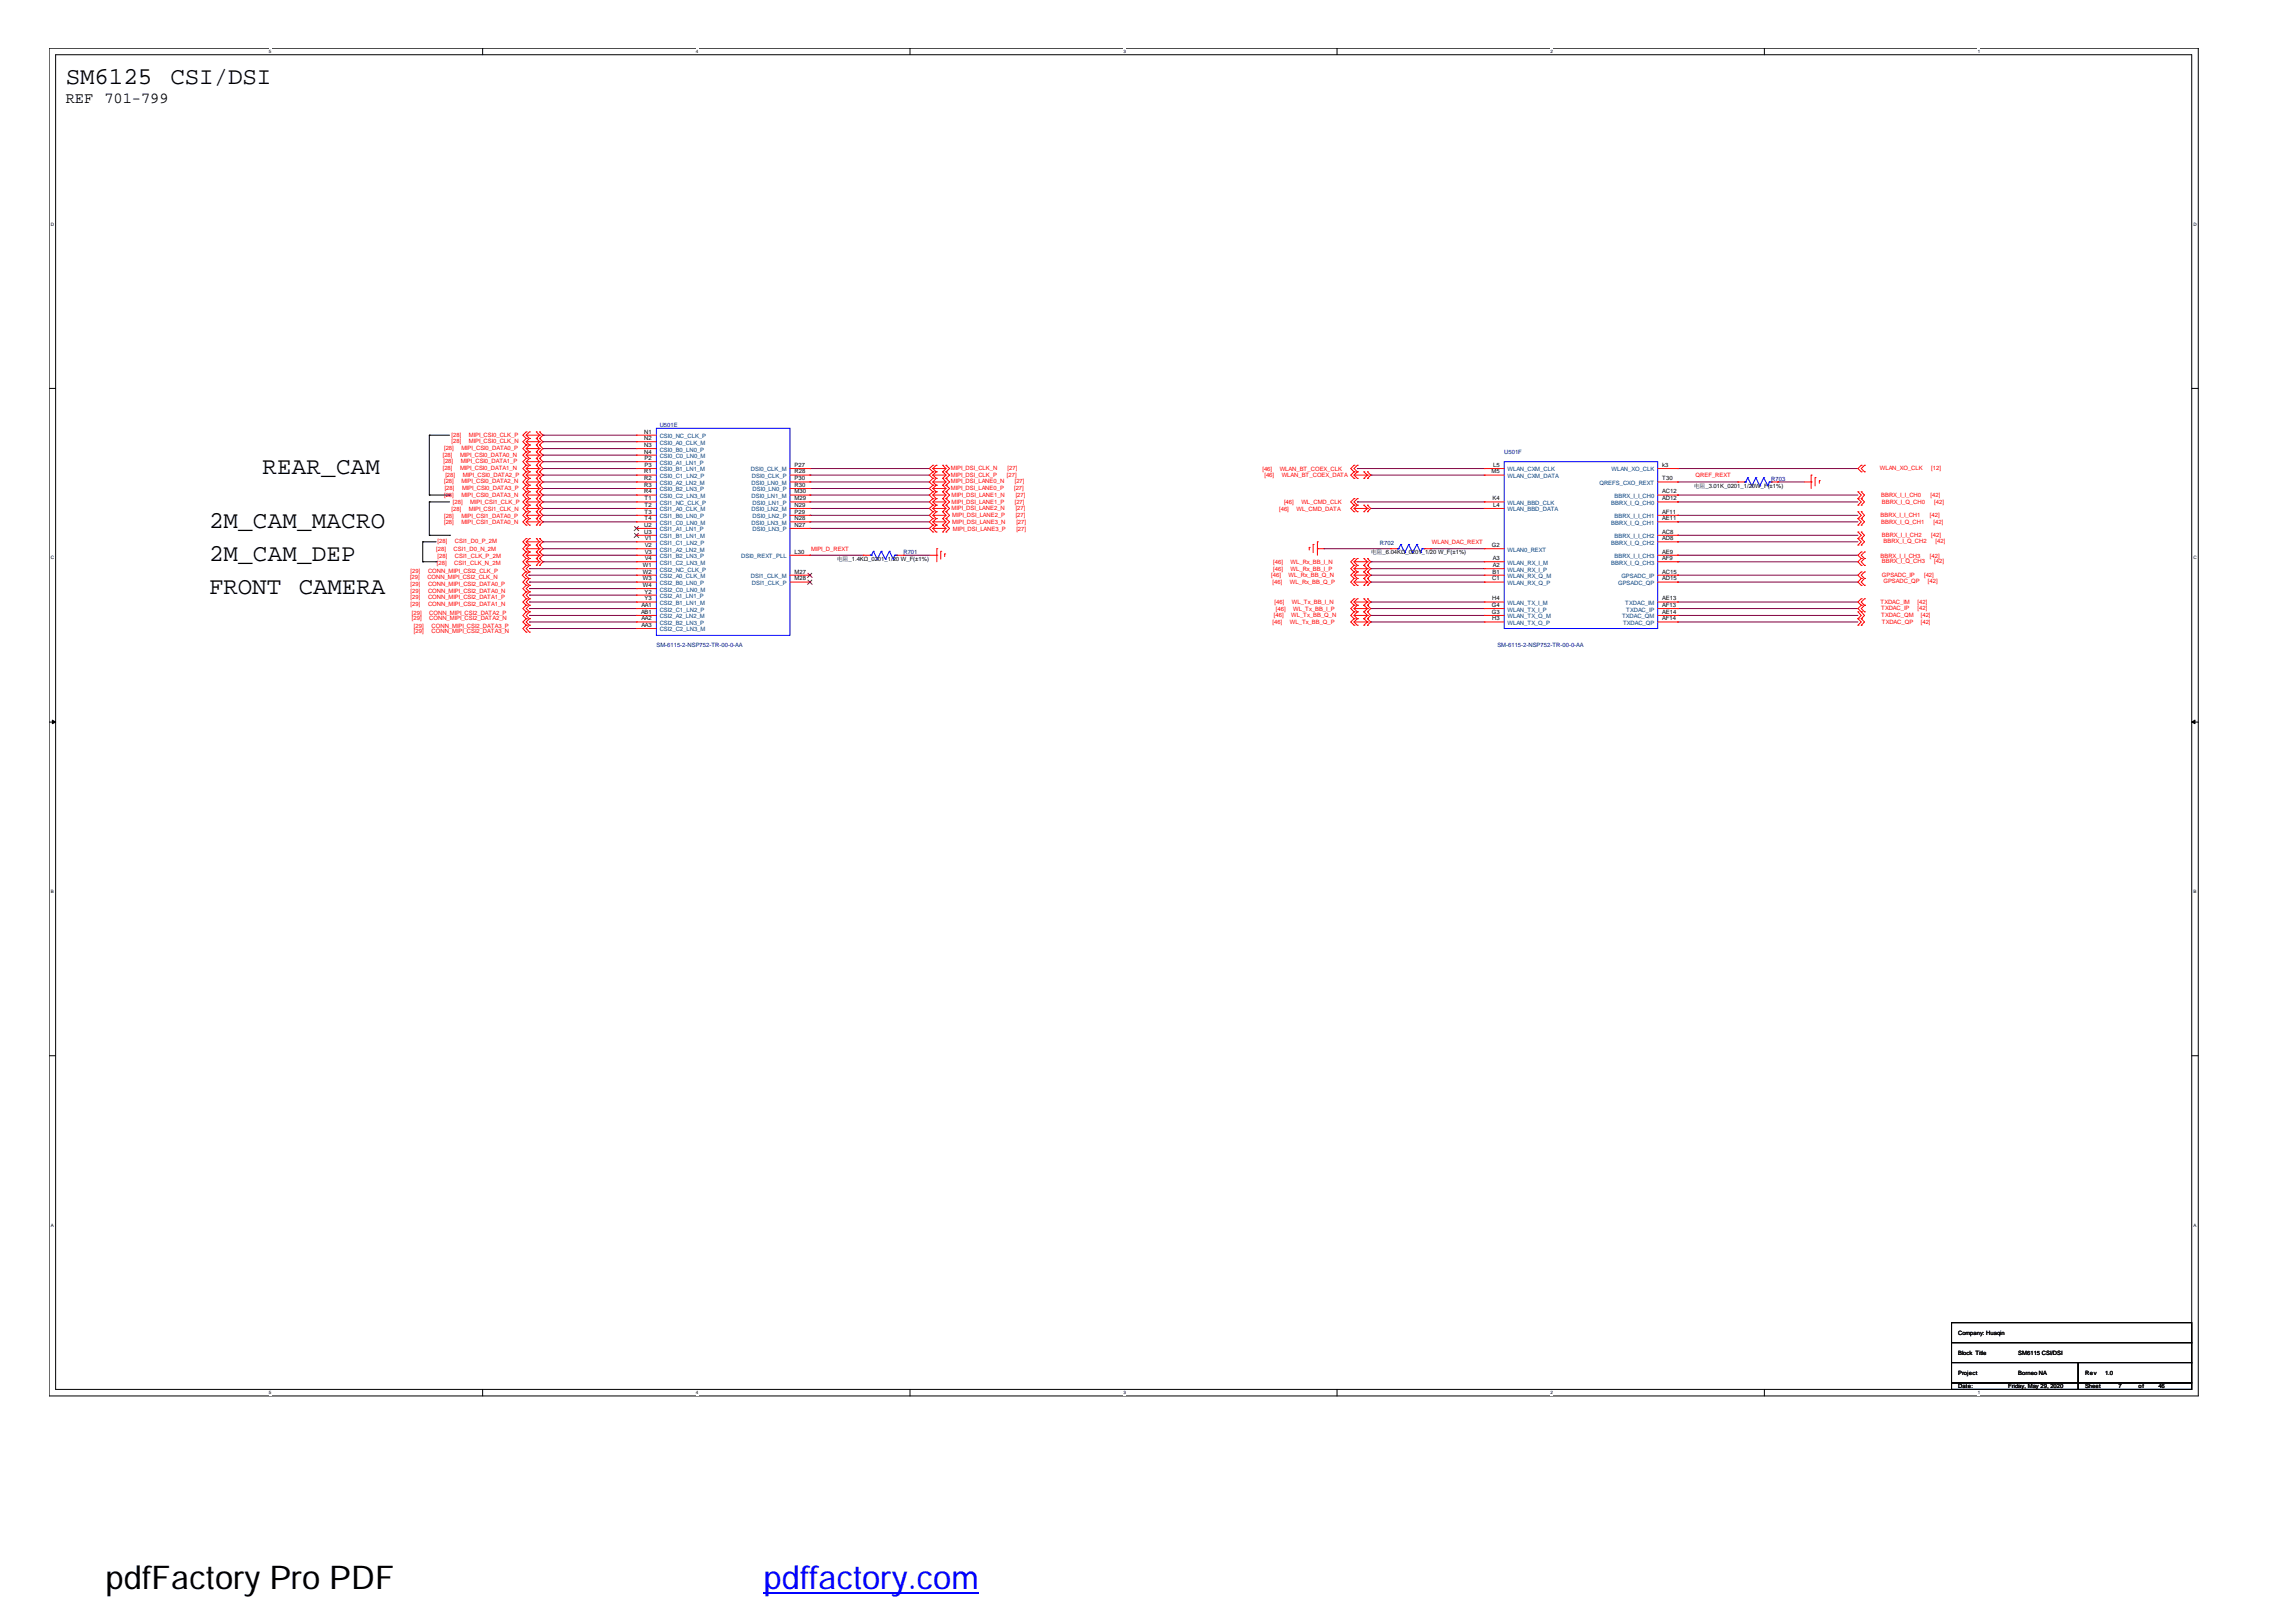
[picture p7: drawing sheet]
<svg xmlns="http://www.w3.org/2000/svg" width="297mm" height="210mm" viewBox="0 0 297 210" stroke-linecap="round" stroke-linejoin="round" font-family="sans-serif">
<defs><g id="words">
<text font-size="4.2" x="13.6" y="205.6">pdfFactory Pro PDF</text>
<text font-size="4.2" fill="#00f" x="98.8" y="205.6">pdffactory.com</text>
<g font-size="3.1">
<text x="8.5" y="10.9">SM6125</text>
<text x="22.1" y="10.9">CSI/DSI</text>
<text x="34" y="61.4">REAR_CAM</text>
<text x="27.1" y="68.3">2M_CAM_MACRO</text>
<text x="27.1" y="72.6">2M_CAM_DEP</text>
<text x="27.1" y="76.9">FRONT</text>
<text x="38.7" y="76.9">CAMERA</text>
</g>
<g font-size="2">
<text x="8.5" y="13.4">REF</text>
<text x="13.5" y="13.4">701-799</text>
</g>
<g font-size=".8" fill="#f00">
<text x="57.3" y="59.2">[28]</text>
<text x="57.4" y="60">[28]</text>
<text x="57.4" y="58.2">[28]</text>
<text x="58.4" y="56.5">[28]</text>
<text x="58.4" y="57.4">[28]</text>
<text x="59.5" y="59.2">MIPI_CSI0_DATA0_N</text>
<text x="59.6" y="60">MIPI_CSI0_DATA1_P</text>
<text x="59.7" y="58.2">MIPI_CSI0_DATA0_P</text>
<text x="60.7" y="56.5">MIPI_CSI0_CLK_P</text>
<text x="60.7" y="57.4">MIPI_CSI0_CLK_N</text>
<text x="57.3" y="60.8">[28]</text>
<text x="57.4" y="62.5">[28]</text>
<text x="57.4" y="64.4">[28]</text>
<text x="57.5" y="63.4">[28]</text>
<text x="57.6" y="61.8">[28]</text>
<text x="58.6" y="65.2">[28]</text>
<text x="59.5" y="60.8">MIPI_CSI0_DATA1_N</text>
<text x="59.7" y="62.5">MIPI_CSI0_DATA2_N</text>
<text x="59.7" y="64.4">MIPI_CSI0_DATA3_N</text>
<text x="59.8" y="63.4">MIPI_CSI0_DATA3_P</text>
<text x="59.9" y="61.8">MIPI_CSI0_DATA2_P</text>
<text x="60.8" y="65.2">MIPI_CSI1_CLK_P</text>
<text x="123" y="60.8">MIPI_DSI_CLK_N</text>
<text x="123" y="61.7">MIPI_DSI_CLK_P</text>
<text x="123" y="62.5">MIPI_DSI_LANE0_N</text>
<text x="123" y="63.4">MIPI_DSI_LANE0_P</text>
<text x="123.1" y="64.3">MIPI_DSI_LANE1_N</text>
<text x="123.1" y="65.2">MIPI_DSI_LANE1_P</text>
<text x="130.3" y="61.7">[27]</text>
<text x="130.3" y="60.8">[27]</text>
<text x="131.2" y="63.4">[27]</text>
<text x="131.3" y="62.5">[27]</text>
<text x="131.3" y="65.2">[27]</text>
<text x="131.4" y="64.3">[27]</text>
<text x="163.3" y="60.9">[46]</text>
<text x="163.6" y="61.8">[46]</text>
<text x="165.6" y="60.9">WLAN_BT_COEX_CLK</text>
<text x="165.8" y="61.8">WLAN_BT_COEX_DATA</text>
<text x="166.1" y="65.2">[46]</text>
<text x="168.4" y="65.2">WL_CMD_CLK</text>
<text x="219.4" y="61.8">QREF_REXT</text>
<text x="243.2" y="60.8">WLAN_XO_CLK</text>
<text x="243.4" y="64.4">BBRX_I_I_CH0</text>
<text x="243.5" y="65.2">BBRX_I_Q_CH0</text>
<text x="249.8" y="64.4">[42]</text>
<text x="249.9" y="60.8">[12]</text>
<text x="250.2" y="65.2">[42]</text>
<text x="56.4" y="71.3">[28]</text>
<text x="56.6" y="70.3">[28]</text>
<text x="57.4" y="67">[28]</text>
<text x="57.4" y="67.7">[28]</text>
<text x="58.4" y="66.2">[28]</text>
<text x="58.7" y="71.3">CSI1_D0_N_2M</text>
<text x="58.8" y="70.3">CSI1_D0_P_2M</text>
<text x="59.7" y="67">MIPI_CSI1_DATA0_P</text>
<text x="59.7" y="67.7">MIPI_CSI1_DATA0_N</text>
<text x="60.7" y="66.2">MIPI_CSI1_CLK_N</text>
<text x="104.9" y="71.3">MIPI_D_REXT</text>
<text x="123.1" y="66">MIPI_DSI_LANE2_N</text>
<text x="123.2" y="66.9">MIPI_DSI_LANE2_P</text>
<text x="123.2" y="67.8">MIPI_DSI_LANE3_N</text>
<text x="123.3" y="68.7">MIPI_DSI_LANE3_P</text>
<text x="131.4" y="66">[27]</text>
<text x="131.4" y="66.9">[27]</text>
<text x="131.5" y="67.8">[27]</text>
<text x="131.5" y="68.7">[27]</text>
<text x="165.5" y="66.1">[46]</text>
<text x="167.7" y="66.1">WL_CMD_DATA</text>
<text x="185.3" y="70.4">WLAN_DAC_REXT</text>
<text x="243.3" y="66.9">BBRX_I_I_CH1</text>
<text x="243.4" y="67.8">BBRX_I_Q_CH1</text>
<text x="243.5" y="69.5">BBRX_I_I_CH2</text>
<text x="243.7" y="70.3">BBRX_I_Q_CH2</text>
<text x="249.7" y="66.9">[42]</text>
<text x="249.9" y="69.5">[42]</text>
<text x="250.1" y="67.8">[42]</text>
<text x="250.4" y="70.3">[42]</text>
<text x="53" y="75">[29]</text>
<text x="53.1" y="74.1">[29]</text>
<text x="53.1" y="75.9">[29]</text>
<text x="53.1" y="76.7">[29]</text>
<text x="53.1" y="77.6">[29]</text>
<text x="55.3" y="75">CONN_MIPI_CSI2_CLK_N</text>
<text x="55.4" y="74.1">CONN_MIPI_CSI2_CLK_P</text>
<text x="55.4" y="75.9">CONN_MIPI_CSI2_DATA0_P</text>
<text x="55.4" y="76.7">CONN_MIPI_CSI2_DATA0_N</text>
<text x="55.4" y="77.6">CONN_MIPI_CSI2_DATA1_P</text>
<text x="56.5" y="73.1">[28]</text>
<text x="56.6" y="72.2">[28]</text>
<text x="58.8" y="73.1">CSI1_CLK_N_2M</text>
<text x="58.8" y="72.2">CSI1_CLK_P_2M</text>
<text x="164.5" y="74.7">[46]</text>
<text x="164.6" y="75.6">[46]</text>
<text x="164.7" y="73">[46]</text>
<text x="164.7" y="73.9">[46]</text>
<text x="166.7" y="74.7">WL_Rx_BB_Q_N</text>
<text x="166.9" y="75.6">WL_Rx_BB_Q_P</text>
<text x="167" y="73">WL_Rx_BB_I_N</text>
<text x="167" y="73.9">WL_Rx_BB_I_P</text>
<text x="243.3" y="72.2">BBRX_I_I_CH3</text>
<text x="243.5" y="72.9">BBRX_I_Q_CH3</text>
<text x="243.5" y="74.6">GPSADC_IP</text>
<text x="243.7" y="75.5">GPSADC_QP</text>
<text x="248.9" y="74.6">[42]</text>
<text x="249.4" y="75.5">[42]</text>
<text x="249.7" y="72.2">[42]</text>
<text x="250.2" y="72.9">[42]</text>
<text x="53.1" y="78.5">[29]</text>
<text x="53.3" y="79.6">[29]</text>
<text x="53.3" y="80.3">[29]</text>
<text x="53.6" y="81.2">[29]</text>
<text x="53.6" y="82">[29]</text>
<text x="55.4" y="78.5">CONN_MIPI_CSI2_DATA1_N</text>
<text x="55.5" y="79.6">CONN_MIPI_CSI2_DATA2_P</text>
<text x="55.5" y="80.3">CONN_MIPI_CSI2_DATA2_N</text>
<text x="55.8" y="81.2">CONN_MIPI_CSI2_DATA3_P</text>
<text x="55.8" y="82">CONN_MIPI_CSI2_DATA3_N</text>
<text x="164.6" y="80.7">[46]</text>
<text x="164.8" y="79.8">[46]</text>
<text x="164.9" y="78.1">[46]</text>
<text x="165.1" y="79.1">[46]</text>
<text x="166.9" y="80.7">WL_Tx_BB_Q_P</text>
<text x="167" y="79.8">WL_Tx_BB_Q_N</text>
<text x="167.1" y="78.1">WL_Tx_BB_I_N</text>
<text x="167.3" y="79.1">WL_Tx_BB_I_P</text>
<text x="243.3" y="78.1">TXDAC_IM</text>
<text x="243.4" y="78.9">TXDAC_IP</text>
<text x="243.4" y="79.8">TXDAC_QM</text>
<text x="243.5" y="80.7">TXDAC_QP</text>
<text x="248.1" y="78.1">[42]</text>
<text x="248.1" y="78.9">[42]</text>
<text x="248.5" y="79.8">[42]</text>
<text x="248.5" y="80.7">[42]</text>
</g>
<g font-size=".8">
<text x="83.4" y="56.1">N1</text>
<text x="83.4" y="57">N2</text>
<text x="83.4" y="57.8">N3</text>
<text x="83.4" y="58.7">N4</text>
<text x="83.4" y="59.5">P2</text>
<text x="83.4" y="61.3">R1</text>
<text x="83.4" y="62.2">R2</text>
<text x="83.4" y="63">R3</text>
<text x="83.4" y="63.9">R4</text>
<text x="83.4" y="60.4">P3</text>
<text x="83.4" y="64.7">T1</text>
<text x="83.4" y="65.6">T2</text>
<text x="102.8" y="60.4">P27</text>
<text x="102.8" y="63">R30</text>
<text x="102.8" y="64.7">M29</text>
<text x="102.8" y="61.3">R28</text>
<text x="102.8" y="62.2">P30</text>
<text x="102.8" y="63.9">M30</text>
<text x="102.8" y="65.6">N29</text>
<text x="193" y="61.3">M5</text>
<text x="193.1" y="64.7">K4</text>
<text x="193.2" y="60.4">L5</text>
<text x="193.2" y="65.6">L4</text>
<text x="215.1" y="60.4">k3</text>
<text x="215.1" y="62.2">T30</text>
<text x="215.1" y="64.7">AD12</text>
<text x="215.1" y="63.9">AC12</text>
<text x="219.1" y="63.1">电阻_3.01K_0201_1/20W_F(±1%)</text>
<text x="83.4" y="68.2">U2</text>
<text x="83.4" y="69.1">U3</text>
<text x="83.4" y="66.5">T3</text>
<text x="83.4" y="67.3">T4</text>
<text x="83.4" y="69.9">V1</text>
<text x="83.4" y="70.8">V2</text>
<text x="83.4" y="71.6">V3</text>
<text x="102.8" y="66.5">P29</text>
<text x="102.8" y="68.2">N27</text>
<text x="102.8" y="71.6">L30</text>
<text x="102.8" y="67.3">N28</text>
<text x="177.3" y="71.7">电阻_6.04KΩ_0201_1/20 W_F(±1%)</text>
<text x="193" y="70.8">G2</text>
<text x="215.1" y="69.9">AD8</text>
<text x="215.1" y="67.3">AE11</text>
<text x="215.1" y="71.6">AE9</text>
<text x="215.1" y="69.1">AC8</text>
<text x="215.1" y="66.5">AF11</text>
<text x="83.2" y="73.4">W1</text>
<text x="83.2" y="74.2">W2</text>
<text x="83.2" y="75.1">W3</text>
<text x="83.2" y="76">W4</text>
<text x="83.4" y="76.8">Y2</text>
<text x="83.4" y="77.7">Y3</text>
<text x="83.4" y="72.5">V4</text>
<text x="102.8" y="74.2">M27</text>
<text x="102.8" y="75.1">M28</text>
<text x="108.2" y="72.6">电阻_1.4KΩ_0201_1/20 W_F(±1%)</text>
<text x="193" y="77.7">H4</text>
<text x="193" y="75.1">C1</text>
<text x="193.1" y="74.2">B1</text>
<text x="193.1" y="72.5">A3</text>
<text x="193.1" y="73.4">A2</text>
<text x="215.1" y="77.7">AE13</text>
<text x="215.1" y="74.2">AC15</text>
<text x="215.1" y="72.5">AF9</text>
<text x="215.1" y="75.1">AD15</text>
<text x="82.9" y="79.4">AB1</text>
<text x="83" y="78.5">AA1</text>
<text x="83" y="80.3">AA2</text>
<text x="83" y="81.1">AA3</text>
<text x="193" y="78.5">G4</text>
<text x="193" y="79.4">G3</text>
<text x="193" y="80.3">H3</text>
<text x="215.1" y="78.5">AF13</text>
<text x="215.1" y="79.4">AE14</text>
<text x="215.1" y="80.3">AF14</text>
<text x="253.3" y="172.7">Company: Huaqin</text>
<text x="253.3" y="175.4">Block Title</text>
<text x="253.3" y="177.9">Project</text>
<text x="253.3" y="179.7">Date:</text>
<text x="259.8" y="179.7">Friday, May 29, 2020</text>
<text x="261.1" y="177.9">Borneo NA</text>
<text x="261.1" y="175.4">SM6115 CSI/DSI</text>
<text x="269.7" y="177.9">Rev</text>
<text x="269.7" y="179.7">Sheet</text>
<text x="272.3" y="177.9">1.0</text>
<text x="274.1" y="179.7">7</text>
<text x="276.6" y="179.7">of</text>
<text x="279.2" y="179.7">46</text>
</g>
<g font-size=".8" fill="#000080">
<text x="85.3" y="55.3">U501E</text>
<text x="194.6" y="58.8">U501F</text>
<text x="229.2" y="62.2">R703</text>
<text x="116.9" y="71.7">R701</text>
<text x="178.5" y="70.5">R702</text>
<text x="84.9" y="83.8">SM-6115-2-NSP752-TR-00-0-AA</text>
<text x="193.7" y="83.8">SM-6115-2-NSP752-TR-00-0-AA</text>
</g>
<g font-size=".8" fill="#004080">
<text x="85.3" y="56.7">CSI0_NC_CLK_P</text>
<text x="85.3" y="57.5">CSI0_A0_CLK_M</text>
<text x="85.3" y="58.4">CSI0_B0_LN0_P</text>
<text x="85.3" y="59.3">CSI0_C0_LN0_M</text>
<text x="85.3" y="60.1">CSI0_A1_LN1_P</text>
<text x="85.3" y="61">CSI0_B1_LN1_M</text>
<text x="85.3" y="61.9">CSI0_C1_LN2_P</text>
<text x="85.3" y="62.8">CSI0_A2_LN2_M</text>
<text x="85.3" y="63.6">CSI0_B2_LN3_P</text>
<text x="85.3" y="64.4">CSI0_C2_LN3_M</text>
<text x="85.3" y="65.3">CSI1_NC_CLK_P</text>
<text x="97.2" y="61">DSI0_CLK_M</text>
<text x="97.2" y="62.8">DSI0_LN0_M</text>
<text x="97.2" y="64.4">DSI0_LN1_M</text>
<text x="97.3" y="61.9">DSI0_CLK_P</text>
<text x="97.4" y="63.6">DSI0_LN0_P</text>
<text x="97.4" y="65.3">DSI0_LN1_P</text>
<text x="195" y="61">WLAN_CXM_CLK</text>
<text x="195" y="61.9">WLAN_CXM_DATA</text>
<text x="195" y="65.3">WLAN_BBD_CLK</text>
<text x="206.9" y="62.8">QREFS_CXO_REXT</text>
<text x="208.4" y="65.3">BBRX_I_Q_CH0</text>
<text x="208.5" y="61">WLAN_XO_CLK</text>
<text x="208.9" y="64.4">BBRX_I_I_CH0</text>
<text x="85.3" y="66.2">CSI1_A0_CLK_M</text>
<text x="85.3" y="67.1">CSI1_B0_LN0_P</text>
<text x="85.3" y="67.9">CSI1_C0_LN0_M</text>
<text x="85.3" y="68.8">CSI1_A1_LN1_P</text>
<text x="85.3" y="69.7">CSI1_B1_LN1_M</text>
<text x="85.3" y="70.5">CSI1_C1_LN2_P</text>
<text x="85.3" y="71.4">CSI1_A2_LN2_M</text>
<text x="97.2" y="66.2">DSI0_LN2_M</text>
<text x="97.2" y="67.9">DSI0_LN3_M</text>
<text x="97.4" y="67.1">DSI0_LN2_P</text>
<text x="97.4" y="68.8">DSI0_LN3_P</text>
<text x="195" y="71.4">WLAN0_REXT</text>
<text x="195" y="66.2">WLAN_BBD_DATA</text>
<text x="208.4" y="70.5">BBRX_I_Q_CH2</text>
<text x="208.4" y="67.9">BBRX_I_Q_CH1</text>
<text x="208.9" y="69.7">BBRX_I_I_CH2</text>
<text x="208.9" y="67.1">BBRX_I_I_CH1</text>
<text x="85.3" y="72.2">CSI1_B2_LN3_P</text>
<text x="85.3" y="73.1">CSI1_C2_LN3_M</text>
<text x="85.3" y="74">CSI2_NC_CLK_P</text>
<text x="85.3" y="74.8">CSI2_A0_CLK_M</text>
<text x="85.3" y="75.7">CSI2_B0_LN0_P</text>
<text x="85.3" y="76.6">CSI2_C0_LN0_M</text>
<text x="85.3" y="77.4">CSI2_A1_LN1_P</text>
<text x="95.9" y="72.2">DSI0_REXT_PLL</text>
<text x="97.2" y="74.8">DSI1_CLK_M</text>
<text x="97.3" y="75.7">DSI1_CLK_P</text>
<text x="195" y="73.1">WLAN_RX_I_M</text>
<text x="195" y="74">WLAN_RX_I_P</text>
<text x="195" y="74.8">WLAN_RX_Q_M</text>
<text x="195" y="75.7">WLAN_RX_Q_P</text>
<text x="208.4" y="73.1">BBRX_I_Q_CH3</text>
<text x="208.9" y="72.2">BBRX_I_I_CH3</text>
<text x="209.3" y="75.7">GPSADC_QP</text>
<text x="209.8" y="74.8">GPSADC_IP</text>
<text x="85.3" y="78.3">CSI2_B1_LN1_M</text>
<text x="85.3" y="79.1">CSI2_C1_LN2_P</text>
<text x="85.3" y="80">CSI2_A2_LN2_M</text>
<text x="85.3" y="80.9">CSI2_B2_LN3_P</text>
<text x="85.3" y="81.7">CSI2_C2_LN3_M</text>
<text x="195" y="78.3">WLAN_TX_I_M</text>
<text x="195" y="79.1">WLAN_TX_I_P</text>
<text x="195" y="80">WLAN_TX_Q_M</text>
<text x="195" y="80.9">WLAN_TX_Q_P</text>
<text x="209.8" y="80">TXDAC_QM</text>
<text x="210" y="80.9">TXDAC_QP</text>
<text x="210.3" y="78.3">TXDAC_IM</text>
<text x="210.4" y="79.1">TXDAC_IP</text>
</g>
<g font-size=".6">
<text x="34.8" y="6.9">5</text>
<text x="90" y="6.9">4</text>
<text x="145.3" y="6.9">3</text>
<text x="200.6" y="6.9">2</text>
<text x="255.9" y="6.9">1</text>
<text x="6.6" y="29.2">D</text>
<text x="283.8" y="29.2">D</text>
<text x="6.6" y="72.4">C</text>
<text x="283.8" y="72.4">C</text>
<text x="6.6" y="115.6">B</text>
<text x="283.8" y="115.6">B</text>
<text x="6.6" y="158.8">A</text>
<text x="283.8" y="158.8">A</text>
<text x="34.8" y="180.4">5</text>
<text x="90" y="180.4">4</text>
<text x="145.3" y="180.4">3</text>
<text x="200.6" y="180.4">2</text>
<text x="255.9" y="180.4">1</text>
</g>
</g></defs>
<path d="M6.3 6.2h278.1v174.5h-278.1zM7.2 7.1h276.3v172.7h-276.3z" fill="none" stroke="#000" stroke-width=".13"/>
<g fill="#fff">
<path d="M34.8 6.3h.3v.7h-.3z"/>
<path d="M34.8 179.9h.3v.7h-.3z"/>
</g>
<path d="M62.4 6.2v.9M62.4 179.8v.9" fill="none" stroke="#000" stroke-width=".13"/>
<g fill="#fff">
<path d="M90 6.3h.3v.7h-.3z"/>
<path d="M90 179.9h.3v.7h-.3z"/>
</g>
<path d="M117.7 6.2v.9M117.7 179.8v.9" fill="none" stroke="#000" stroke-width=".13"/>
<g fill="#fff">
<path d="M145.3 6.3h.3v.7h-.3z"/>
<path d="M145.3 179.9h.3v.7h-.3z"/>
</g>
<path d="M173 6.2v.9M173 179.8v.9" fill="none" stroke="#000" stroke-width=".13"/>
<g fill="#fff">
<path d="M200.6 6.3h.3v.7h-.3z"/>
<path d="M200.6 179.9h.3v.7h-.3z"/>
</g>
<path d="M228.3 6.2v.9M228.3 179.8v.9" fill="none" stroke="#000" stroke-width=".13"/>
<g fill="#fff">
<path d="M255.9 6.3h.3v.7h-.3z"/>
<path d="M255.9 179.9h.3v.7h-.3z"/>
<path d="M6.6 28.7h.3v.7h-.3z"/>
<path d="M283.8 28.7h.3v.7h-.3z"/>
<path d="M6.6 71.9h.3v.6h-.3z"/>
<path d="M283.8 71.9h.3v.6h-.3z"/>
</g>
<path d="M6.3 50.3h.9M283.5 50.3h.9" fill="none" stroke="#000" stroke-width=".13"/>
<g fill="#fff">
<path d="M6.6 115h.3v.7h-.3z"/>
<path d="M283.8 115h.3v.7h-.3z"/>
</g>
<path d="M6.3 93.4h.9M283.5 93.4h.9" fill="none" stroke="#000" stroke-width=".13"/>
<g fill="#000" stroke="#000" stroke-width=".13">
<path d="M6.8 93.2l.4 .2-.4 .3z" fill-rule="evenodd"/>
<path d="M283.5 93.4l.5-.2v.5z" fill-rule="evenodd"/>
</g>
<g fill="#fff">
<path d="M6.6 158.2h.3v.7h-.3z"/>
<path d="M283.8 158.2h.3v.7h-.3z"/>
</g>
<g fill="none" stroke="#000" stroke-width=".13">
<path d="M55.5 56.3h.1M55.5 56.3h2.7M55.5 56.3v7.8M54.7 70.1h.1M54.7 72.7h.1M54.7 70.1h1.7M54.7 70.1v2.6M54.7 72.7h1.7M55.5 64.1h.1M55.5 65h.1M55.5 69.3h.1M55.5 65v4.3"/>
<path d="M55.5 64.1h2.7M55.5 65h2.7M55.5 69.3h2.7M56.4 72.7h.1M58.2 64.1h.1M58.2 69.3h.1M6.3 136.6h.9M283.5 136.6h.9M252.5 171.2h31v2.6h-31zM252.5 173.8h31v2.5h-31zM252.5 176.3h16.4v2.7h-16.4zM252.5 179h16.4v.8h-16.4z"/>
<path d="M268.9 179h14.6v.8h-14.6zM268.9 176.3h14.6v2.7h-14.6z"/>
</g>
<g fill="none" stroke="#800040" stroke-width=".13">
<path d="M70.2 56.3h.1M70.2 57.2h.1M70.2 58.1h.1M70.2 58.9h.1M70.2 59.7h.1M70.2 56.3h12.1M70.2 57.2h12.1M70.2 58.1h12.1M70.2 58.9h12.1M70.2 59.7h12.1M68.4 74.4h.1M68.4 74.4h13.9"/>
<path d="M68.5 73.6h.1M68.5 75.3h.1M68.5 76.2h.1M68.5 77h.1M68.5 77.9h.1M68.5 78.8h.1M68.5 79.6h.1M68.5 77.9h13.8M68.5 78.8h13.8M68.5 79.6h13.8M68.5 73.6h13.8M68.5 75.3h13.8"/>
<path d="M68.5 76.2h13.8M68.5 77h13.8M70.2 60.6h.1M70.2 61.5h.1M70.2 62.4h.1M70.2 63.2h.1M70.2 64.1h.1M70.2 65h.1M70.2 65.8h.1M70.2 66.7h.1M70.2 67.5h.1M70.2 70.1h.1"/>
<path d="M70.2 71h.1M70.2 71.9h.1M70.2 72.7h.1M70.2 60.6h12.1M70.2 61.5h12.1M70.2 62.4h12.1M70.2 63.2h12.1M70.2 64.1h12.1M70.2 65h12.1M70.2 65.8h12.1M70.2 66.7h12.1M70.2 67.5h12.1"/>
<path d="M70.2 71.9h12.1M70.2 71h12.1M70.2 72.7h12.1M70.2 70.1h12.1M104.8 60.6h.1M104.8 61.5h.1M104.8 62.4h.1M104.8 63.2h.1M104.8 64.1h.1M104.8 65h.1M104.8 65.8h.1M104.8 66.7h.1"/>
<path d="M104.8 67.5h.1M104.8 68.4h.1M104.8 71.9h.1M104.8 60.6h15.4M104.8 61.5h15.4M104.8 62.4h15.4M104.8 63.2h15.4M104.8 64.1h15.4M104.8 65h15.4M104.8 65.8h15.4M104.8 66.7h15.4M104.8 67.5h15.4"/>
<path d="M104.8 68.4h15.4M104.8 71.9h6.9M116.9 71.9h.1M116.9 71.9h3.4M171.3 71h.1M171.3 71h8.6M175.6 60.6h.1M175.6 65h.1M175.6 60.6h16.4M175.6 65h16.4M177.3 61.5h.1M177.3 65.8h.1"/>
<path d="M177.3 77.9h.1M177.3 78.8h.1M177.3 79.6h.1M177.3 72.7h.1M177.3 73.6h.1M177.3 74.4h.1M177.3 75.3h.1M177.3 61.5h14.7M177.3 65.8h14.7M177.3 77.9h14.7M177.3 78.8h14.7M177.3 79.6h14.7"/>
<path d="M177.3 72.7h14.7M177.3 73.6h14.7M177.3 74.4h14.7M177.3 75.3h14.7M185.1 71h.1M185.1 71h6.9M217 64.1h.1M217 65h.1M217 71.9h.1M217 72.7h.1M217 74.4h.1M217 75.3h.1"/>
<path d="M217 77.9h.1M217 78.8h.1M217 79.6h.1M217 62.4h.1M217 60.6h.1M217 66.7h.1M217 67.5h.1M217 69.3h.1M217 70.1h.1M217 60.6h23.4M217 62.4h7.8M217 64.1h23.4"/>
<path d="M217 65h23.4M217 66.7h23.4M217 67.5h23.4M217 71.9h23.4M217 77.9h23.4M217 78.8h23.4M217 79.6h23.4M217 72.7h23.4M217 74.4h23.4M217 75.3h23.4M217 70.1h23.4M217 69.3h23.4"/>
<path d="M230 62.4h.1M230 62.4h3.5M68.5 80.5h.1M68.5 81.3h.1M68.5 80.5h13.8M68.5 81.3h13.8M177.3 80.5h.1M177.3 80.5h14.7M217 80.5h.1M217 80.5h23.4"/>
</g>
<g fill="none" stroke="#f00" stroke-width=".13">
<path d="M68.1 55.9h.1M68.1 56.7h.1M68.1 57.6h.1M68.1 58.5h.1M68.1 59.3h.1M68.1 55.9l-.5 .4 .5 .4M68.1 56.3l.4 .4M68.1 58.5l-.5 .4 .5 .4M68.1 56.3h1.7M68.1 56.7l-.5 .5 .5 .4M68.1 57.2l.4 .4M68.1 59.3l-.5 .4 .5 .5"/>
<path d="M68.1 57.2h1.7M68.1 57.6l-.5 .5 .5 .4M68.1 58.1l.4 .4M68.1 58.1h1.7M68.1 58.9l.4 .4M68.1 58.9h1.7M68.1 59.7l.4 .5M68.1 59.7h1.7M68.5 55.9h.1M68.5 56.7h.1M68.5 57.6h.1M68.5 58.5h.1"/>
<path d="M68.5 59.3h.1M68.5 55.9l-.4 .4M68.5 56.7l-.4 .5M68.5 58.5l-.4 .4M68.5 57.6l-.4 .5M68.5 59.3l-.4 .4M69.4 55.9h.1M69.4 56.7h.1M69.4 57.6h.1M69.4 58.5h.1M69.4 59.3h.1M69.4 55.9l.4 .4"/>
<path d="M69.4 58.5l.4 .4M69.4 56.7l.4 .5M69.4 57.6l.4 .5M69.4 59.3l.4 .4M69.8 56.7h.1M69.8 55.9h.1M69.8 56.3h.1M69.8 57.6h.1M69.8 57.2h.1M69.8 58.5h.1M69.8 58.1h.1M69.8 59.3h.1"/>
<path d="M69.8 58.9h.1M69.8 59.7h.1M69.8 58.5l.4 .4-.4 .4M69.8 55.9l.4 .4-.4 .4M69.8 56.3l-.4 .4M69.8 59.3l.4 .4-.4 .5M69.8 56.7l.4 .5-.4 .4M69.8 57.2l-.4 .4M69.8 57.6l.4 .5-.4 .4M69.8 58.1l-.4 .4M69.8 58.9l-.4 .4M69.8 59.7l-.4 .5"/>
<path d="M82.3 56.3h.1M82.3 57.2h.1M82.3 58.1h.1M82.3 58.9h.1M82.3 59.7h.1M82.3 56.3h2.6M82.3 57.2h2.6M82.3 58.1h2.6M82.3 58.9h2.6M82.3 59.7h2.6M68 74.9h.1M68 74h.1"/>
<path d="M68 74l-.4 .4 .4 .5M68.1 60.2h.1M68.1 61.1h.1M68.1 61.9h.1M68.1 62.8h.1M68.1 63.6h.1M68.1 64.5h.1M68.1 65.4h.1M68.1 66.2h.1M68.1 67.1h.1M68.1 68h.1M68.1 69.7h.1"/>
<path d="M68.1 70.5h.1M68.1 71.4h.1M68.1 72.3h.1M68.1 73.2h.1M68.1 74h.1M68.1 75.7h.1M68.1 74.9h.1M68.1 76.6h.1M68.1 77.5h.1M68.1 78.3h.1M68.1 79.2h.1M68.1 71.9h1.7"/>
<path d="M68.1 71h1.7M68.1 62.4h1.7M68.1 60.2l-.5 .4 .5 .5M68.1 61.1l-.5 .4 .5 .4M68.1 60.6l.4 .5M68.1 62.8l-.5 .4 .5 .4M68.1 60.6h1.7M68.1 61.5l.4 .4M68.1 63.6l-.5 .5 .5 .4M68.1 61.5h1.7M68.1 61.9l-.5 .5 .5 .4M68.1 62.4l.4 .4"/>
<path d="M68.1 64.5l-.5 .5 .5 .4M68.1 63.2l.4 .4M68.1 65.4l-.5 .4 .5 .4M68.1 63.2h1.7M68.1 64.1l.4 .4M68.1 64.1h1.7M68.1 65l.4 .4M68.1 65h1.7M68.1 65.8l.4 .4M68.1 65.8h1.7M68.1 66.2l-.5 .5 .5 .4M68.1 66.7l.4 .4"/>
<path d="M68.1 66.7h1.7M68.1 67.1l-.5 .4 .5 .5M68.1 67.5l.4 .5M68.1 69.7l-.5 .4 .5 .4M68.1 67.5h1.7M68.1 72.7h1.7M68.1 70.1l.4 .4M68.1 72.3l-.5 .4 .5 .5M68.1 70.1h1.7M68.1 70.5l-.5 .5 .5 .4M68.1 71l.4 .4M68.1 73.2l-.5 .4 .5 .4"/>
<path d="M68.1 71.4l-.5 .5 .5 .4M68.1 71.9l.4 .4M68.1 72.7l.4 .5M68.1 74.9l-.5 .4 .5 .4M68.1 75.7l-.5 .5 .5 .4M68.1 76.6l-.5 .4 .5 .5M68.1 77.5l-.5 .4 .5 .4M68.1 78.3l-.5 .5 .5 .4M68.1 79.2l-.5 .4 .5 .5M68.4 74.9h.1M68.4 74h.1M68.4 74l-.4 .4 .4 .5"/>
<path d="M68.5 60.2h.1M68.5 61.1h.1M68.5 61.9h.1M68.5 62.8h.1M68.5 63.6h.1M68.5 64.5h.1M68.5 65.4h.1M68.5 66.2h.1M68.5 67.1h.1M68.5 68h.1M68.5 69.7h.1M68.5 70.5h.1"/>
<path d="M68.5 71.4h.1M68.5 72.3h.1M68.5 73.2h.1M68.5 74h.1M68.5 75.7h.1M68.5 74.9h.1M68.5 76.6h.1M68.5 77.5h.1M68.5 78.3h.1M68.5 79.2h.1M68.5 60.2l-.4 .4M68.5 61.1l-.4 .4"/>
<path d="M68.5 62.8l-.4 .4M68.5 61.9l-.4 .5M68.5 64.5l-.4 .5M68.5 63.6l-.4 .5M68.5 65.4l-.4 .4M68.5 67.1l-.4 .4M68.5 66.2l-.4 .5M68.5 69.7l-.4 .4M68.5 71.4l-.4 .5M68.5 70.5l-.4 .5M68.5 73.2l-.4 .4 .4 .4M68.5 72.3l-.4 .4"/>
<path d="M68.5 74.9l-.4 .4 .4 .4M68.5 75.7l-.4 .5 .4 .4M68.5 76.6l-.4 .4 .4 .5M68.5 77.5l-.4 .4 .4 .4M68.5 78.3l-.4 .5 .4 .4M68.5 79.2l-.4 .4 .4 .5M69.4 60.2h.1M69.4 61.1h.1M69.4 61.9h.1M69.4 62.8h.1M69.4 63.6h.1M69.4 64.5h.1"/>
<path d="M69.4 65.4h.1M69.4 66.2h.1M69.4 67.1h.1M69.4 68h.1M69.4 69.7h.1M69.4 70.5h.1M69.4 71.4h.1M69.4 72.3h.1M69.4 73.2h.1M69.4 60.2l.4 .4M69.4 62.8l.4 .4M69.4 61.1l.4 .4"/>
<path d="M69.4 63.6l.4 .5M69.4 61.9l.4 .5M69.4 64.5l.4 .5M69.4 65.4l.4 .4M69.4 66.2l.4 .5M69.4 67.1l.4 .4M69.4 71.4l.4 .5M69.4 69.7l.4 .4M69.4 72.3l.4 .4M69.4 70.5l.4 .5M69.8 60.2h.1M69.8 61.1h.1"/>
<path d="M69.8 60.6h.1M69.8 61.9h.1M69.8 61.5h.1M69.8 62.8h.1M69.8 62.4h.1M69.8 63.6h.1M69.8 63.2h.1M69.8 64.5h.1M69.8 64.1h.1M69.8 65.4h.1M69.8 65h.1M69.8 66.2h.1"/>
<path d="M69.8 65.8h.1M69.8 67.1h.1M69.8 66.7h.1M69.8 68h.1M69.8 67.5h.1M69.8 70.5h.1M69.8 69.7h.1M69.8 70.1h.1M69.8 71.4h.1M69.8 71h.1M69.8 72.3h.1M69.8 71.9h.1"/>
<path d="M69.8 73.2h.1M69.8 72.7h.1M69.8 60.2l.4 .4-.4 .5M69.8 61.1l.4 .4-.4 .4M69.8 62.8l.4 .4-.4 .4M69.8 60.6l-.4 .5M69.8 63.6l.4 .5-.4 .4M69.8 61.5l-.4 .4M69.8 64.5l.4 .5-.4 .4M69.8 61.9l.4 .5-.4 .4M69.8 62.4l-.4 .4M69.8 65.4l.4 .4-.4 .4"/>
<path d="M69.8 63.2l-.4 .4M69.8 64.1l-.4 .4M69.8 67.1l.4 .4-.4 .5M69.8 65l-.4 .4M69.8 65.8l-.4 .4M69.8 66.2l.4 .5-.4 .4M69.8 66.7l-.4 .4M69.8 69.7l.4 .4-.4 .4M69.8 67.5l-.4 .5M69.8 72.3l.4 .4-.4 .5M69.8 70.1l-.4 .4M69.8 70.5l.4 .5-.4 .4"/>
<path d="M69.8 71l-.4 .4M69.8 71.4l.4 .5-.4 .4M69.8 71.9l-.4 .4M69.8 72.7l-.4 .5M82.3 60.6h.1M82.3 61.5h.1M82.3 62.4h.1M82.3 63.2h.1M82.3 64.1h.1M82.3 65h.1M82.3 65.8h.1M82.3 66.7h.1"/>
<path d="M82.3 67.5h.1M82.3 68.4h.1M82.3 69.3h.1M82.3 70.1h.1M82.3 71h.1M82.3 71.9h.1M82.3 72.7h.1M82.3 73.6h.1M82.3 74.4h.1M82.3 75.3h.1M82.3 76.2h.1M82.3 77h.1"/>
<path d="M82.3 77.9h.1M82.3 78.8h.1M82.3 79.6h.1M82.3 71.9h2.6M82.3 71h2.6M82.3 62.4h2.6M82.3 60.6h2.6M82.3 61.5h2.6M82.3 63.2h2.6M82.3 64.1h2.6M82.3 65h2.6M82.3 65.8h2.6"/>
<path d="M82.3 66.7h2.6M82.3 67.5h2.6M82.3 68.4h2.6M82.3 77.9h2.6M82.3 78.8h2.6M82.3 79.6h2.6M82.3 72.7h2.6M82.3 73.6h2.6M82.3 74.4h2.6M82.3 75.3h2.6M82.3 70.1h2.6M82.3 69.3h2.6"/>
<path d="M82.3 76.2h2.6M82.3 77h2.6M102.2 71.9h2.6M102.2 62.4h2.6M102.2 60.6h2.6M102.2 61.5h2.6M102.2 63.2h2.6M102.2 64.1h2.6M102.2 65h2.6M102.2 65.8h2.6M102.2 66.7h2.6M102.2 67.5h2.6"/>
<path d="M102.2 68.4h2.6M102.2 74.4h2.6M102.2 75.3h2.6M104.8 60.6h.1M104.8 61.5h.1M104.8 62.4h.1M104.8 63.2h.1M104.8 64.1h.1M104.8 65h.1M104.8 65.8h.1M104.8 66.7h.1M104.8 67.5h.1"/>
<path d="M104.8 68.4h.1M104.8 71.9h.1M104.8 74.4h.1M104.8 75.3h.1M111.7 71.9h.1M111.7 71.9h.9M116 71.9h.9M116.9 71.9h.1M120.3 71.9h.9M120.7 60.2h.1M120.7 61.1h.1M120.7 60.6h.1"/>
<path d="M120.7 61.9h.1M120.7 61.5h.1M120.7 62.8h.1M120.7 62.4h.1M120.7 63.6h.1M120.7 63.2h.1M120.7 64.5h.1M120.7 64.1h.1M120.7 65.4h.1M120.7 65h.1M120.7 66.2h.1M120.7 65.8h.1"/>
<path d="M120.7 67.1h.1M120.7 66.7h.1M120.7 68h.1M120.7 67.5h.1M120.7 68.8h.1M120.7 68.4h.1M120.7 62.4h1.7M120.7 60.6h1.7M120.7 61.5h1.7M120.7 63.2h1.7M120.7 64.1h1.7M120.7 65h1.7"/>
<path d="M120.7 65.8h1.7M120.7 66.7h1.7M120.7 67.5h1.7M120.7 60.2l-.5 .4 .5 .5M120.7 60.6l.4 .5M120.7 61.1l-.5 .4 .5 .4M120.7 61.5l.4 .4M120.7 61.9l-.5 .5 .5 .4M120.7 62.4l.4 .4M120.7 62.8l-.5 .4 .5 .4M120.7 63.2l.4 .4M120.7 63.6l-.5 .5 .5 .4"/>
<path d="M120.7 64.1l.4 .4M120.7 66.2l-.5 .5 .5 .4M120.7 64.5l-.5 .5 .5 .4M120.7 65l.4 .4M120.7 65.4l-.5 .4 .5 .4M120.7 65.8l.4 .4M120.7 66.7l.4 .4M120.7 67.1l-.5 .4 .5 .5M120.7 67.5l.4 .5M120.7 68l-.5 .4 .5 .4M120.7 68.4l.4 .4M120.7 68.4h1.7"/>
<path d="M121.1 61.1h.1M121.1 60.2h.1M121.1 61.9h.1M121.1 62.8h.1M121.1 63.6h.1M121.1 64.5h.1M121.1 65.4h.1M121.1 66.2h.1M121.1 67.1h.1M121.1 68h.1M121.1 68.8h.1M121.1 60.2l-.4 .4"/>
<path d="M121.1 61.1l-.4 .4M121.1 61.9l-.4 .5M121.1 63.6l-.4 .5M121.1 62.8l-.4 .4M121.1 64.5l-.4 .5M121.1 65.4l-.4 .4M121.1 66.2l-.4 .5M121.1 68l-.4 .4M121.1 67.1l-.4 .4M121.2 71.9h.1M121.2 71h.1M121.2 71v1.7"/>
<path d="M121.7 71.3h.1M121.7 71.3v1.1M122 60.2h.1M122 61.1h.1M122 61.9h.1M122 62.8h.1M122 63.6h.1M122 64.5h.1M122 65.4h.1M122 66.2h.1M122 67.1h.1M122 68h.1"/>
<path d="M122 68.8h.1M122 60.2l.4 .4M122 61.1l.4 .4M122 63.6l.4 .5M122 61.9l.4 .5M122 62.8l.4 .4M122 64.5l.4 .5M122 65.4l.4 .4M122 68l.4 .4M122 66.2l.4 .5M122 67.1l.4 .4M122.2 71.7h.1"/>
<path d="M122.2 71.7v.3M122.4 61.1h.1M122.4 60.2h.1M122.4 61.9h.1M122.4 62.8h.1M122.4 63.6h.1M122.4 64.5h.1M122.4 65.4h.1M122.4 66.2h.1M122.4 67.1h.1M122.4 68h.1M122.4 68.8h.1"/>
<path d="M122.4 60.2l.5 .4-.5 .5M122.4 60.6l-.4 .5M122.4 61.1l.5 .4-.5 .4M122.4 61.5l-.4 .4M122.4 61.9l.5 .5-.5 .4M122.4 62.4l-.4 .4M122.4 62.8l.5 .4-.5 .4M122.4 63.2l-.4 .4M122.4 66.2l.5 .5-.5 .4M122.4 63.6l.5 .5-.5 .4M122.4 64.1l-.4 .4M122.4 64.5l.5 .5-.5 .4"/>
<path d="M122.4 65l-.4 .4M122.4 65.4l.5 .4-.5 .4M122.4 65.8l-.4 .4M122.4 66.7l-.4 .4M122.4 67.1l.5 .4-.5 .5M122.4 67.5l-.4 .5M122.4 68l.5 .4-.5 .4M122.4 68.4l-.4 .4M169.4 70.8h.1M169.4 70.8v.4M169.9 70.5h.1M169.9 70.5v1"/>
<path d="M170.4 71h.1M170.4 70.1h.1M170.4 71h.9M170.4 70.1v1.8M175.2 60.2h.1M175.2 61.1h.1M175.2 61.9h.1M175.2 64.5h.1M175.2 65.4h.1M175.2 66.2h.1M175.2 77.5h.1M175.2 78.3h.1"/>
<path d="M175.2 79.2h.1M175.2 72.3h.1M175.2 73.2h.1M175.2 74h.1M175.2 74.9h.1M175.2 75.7h.1M175.2 61.5h1.7M175.2 65.8h1.7M175.2 60.2l-.4 .4 .4 .5M175.2 61.1l-.4 .4 .4 .4M175.2 61.5l.4 .4M175.2 64.5l-.4 .5 .4 .4"/>
<path d="M175.2 65.4l-.4 .4 .4 .4M175.2 65.8l.4 .4M175.2 77.5l-.4 .4 .4 .4M175.2 77.9l.4 .4M175.2 74.9l-.4 .4 .4 .4M175.2 77.9h1.7M175.2 78.3l-.4 .5 .4 .4M175.2 78.8l.4 .4M175.2 78.8h1.7M175.2 79.2l-.4 .4 .4 .5M175.2 79.6l.4 .5M175.2 79.6h1.7"/>
<path d="M175.2 72.3l-.4 .4 .4 .5M175.2 72.7l.4 .5M175.2 72.7h1.7M175.2 73.2l-.4 .4 .4 .4M175.2 73.6l.4 .4M175.2 73.6h1.7M175.2 74l-.4 .4 .4 .5M175.2 74.4l.4 .5M175.2 74.4h1.7M175.2 75.3l.4 .4M175.2 75.3h1.7M175.6 60.2h.1"/>
<path d="M175.6 61.1h.1M175.6 61.9h.1M175.6 64.5h.1M175.6 65.4h.1M175.6 66.2h.1M175.6 77.5h.1M175.6 78.3h.1M175.6 79.2h.1M175.6 72.3h.1M175.6 73.2h.1M175.6 74h.1M175.6 74.9h.1"/>
<path d="M175.6 75.7h.1M175.6 60.2l-.4 .4 .4 .5M175.6 61.1l-.4 .4M175.6 64.5l-.4 .5 .4 .4M175.6 65.4l-.4 .4M175.6 77.5l-.4 .4M175.6 78.3l-.4 .5M175.6 79.2l-.4 .4M175.6 72.3l-.4 .4M175.6 74l-.4 .4M175.6 73.2l-.4 .4M175.6 74.9l-.4 .4"/>
<path d="M176.4 61.1h.1M176.4 61.9h.1M176.4 65.4h.1M176.4 66.2h.1M176.4 77.5h.1M176.4 78.3h.1M176.4 79.2h.1M176.4 72.3h.1M176.4 73.2h.1M176.4 74h.1M176.4 74.9h.1M176.4 75.7h.1"/>
<path d="M176.4 61.1l.5 .4M176.4 65.4l.5 .4M176.4 79.2l.5 .4M176.4 77.5l.5 .4M176.4 78.3l.5 .5M176.4 72.3l.5 .4M176.4 74.9l.5 .4M176.4 73.2l.5 .4M176.4 74l.5 .4M176.9 61.9h.1M176.9 61.1h.1M176.9 61.5h.1"/>
<path d="M176.9 66.2h.1M176.9 65.4h.1M176.9 65.8h.1M176.9 78.3h.1M176.9 77.5h.1M176.9 77.9h.1M176.9 79.2h.1M176.9 78.8h.1M176.9 79.6h.1M176.9 73.2h.1M176.9 72.3h.1M176.9 72.7h.1"/>
<path d="M176.9 74h.1M176.9 73.6h.1M176.9 74.9h.1M176.9 74.4h.1M176.9 75.7h.1M176.9 75.3h.1M176.9 61.1l.4 .4-.4 .4M176.9 61.5l-.5 .4M176.9 65.4l.4 .4-.4 .4M176.9 65.8l-.5 .4M176.9 74.9l.4 .4-.4 .4M176.9 77.5l.4 .4-.4 .4"/>
<path d="M176.9 77.9l-.5 .4M176.9 78.3l.4 .5-.4 .4M176.9 78.8l-.5 .4M176.9 79.2l.4 .4-.4 .5M176.9 79.6l-.5 .5M176.9 72.3l.4 .4-.4 .5M176.9 72.7l-.5 .5M176.9 73.2l.4 .4-.4 .4M176.9 73.6l-.5 .4M176.9 74l.4 .4-.4 .5M176.9 74.4l-.5 .5M176.9 75.3l-.5 .4"/>
<path d="M179.9 71h.1M179.9 71h.9M184.2 71h.9M185.1 71h.1M192 71h.1M192 77.9h.1M192 78.8h.1M192 79.6h.1M192 72.7h.1M192 73.6h.1M192 74.4h.1M192 75.3h.1"/>
<path d="M192 60.6h.1M192 61.5h.1M192 65h.1M192 65.8h.1M192 71h2.6M192 60.6h2.6M192 61.5h2.6M192 65h2.6M192 65.8h2.6M192 77.9h2.6M192 78.8h2.6M192 79.6h2.6"/>
<path d="M192 72.7h2.6M192 73.6h2.6M192 74.4h2.6M192 75.3h2.6M214.5 71.9h2.5M214.5 62.4h2.5M214.5 60.6h2.5M214.5 64.1h2.5M214.5 65h2.5M214.5 66.7h2.5M214.5 67.5h2.5M214.5 77.9h2.5"/>
<path d="M214.5 78.8h2.5M214.5 79.6h2.5M214.5 72.7h2.5M214.5 74.4h2.5M214.5 75.3h2.5M214.5 70.1h2.5M214.5 69.3h2.5M217 60.6h.1M217 62.4h.1M217 77.9h.1M217 78.8h.1M217 79.6h.1"/>
<path d="M217 74.4h.1M217 75.3h.1M217 71.9h.1M217 72.7h.1M217 69.3h.1M217 70.1h.1M217 66.7h.1M217 67.5h.1M217 64.1h.1M217 65h.1M224.8 62.4h.1M224.8 62.4h.9"/>
<path d="M229.2 62.4h.8M230 62.4h.1M233.5 62.4h.8M234.3 62.4h.1M234.3 61.5h.1M234.3 61.5v1.7M234.8 61.8h.1M234.8 61.8v1.1M235.4 62.2h.1M235.4 62.2v.3M240.4 63.6h.1M240.4 64.5h.1"/>
<path d="M240.4 65.4h.1M240.4 79.2h.1M240.4 66.2h.1M240.4 67.1h.1M240.4 68h.1M240.4 68.8h.1M240.4 69.7h.1M240.4 70.5h.1M240.4 63.6l.4 .5-.4 .4M240.4 64.5l.4 .5-.4 .4M240.4 79.2l.4 .4-.4 .5M240.4 66.2l.4 .5-.4 .4"/>
<path d="M240.4 67.1l.4 .4-.4 .5M240.4 68.8l.4 .5-.4 .4M240.4 69.7l.4 .4-.4 .4M240.8 63.6h.1M240.8 64.5h.1M240.8 65.4h.1M240.8 72.3h.1M240.8 71.4h.1M240.8 73.2h.1M240.8 74.9h.1M240.8 74h.1M240.8 75.7h.1"/>
<path d="M240.8 78.3h.1M240.8 77.5h.1M240.8 79.2h.1M240.8 61.1h.1M240.8 60.2h.1M240.8 66.2h.1M240.8 67.1h.1M240.8 68h.1M240.8 68.8h.1M240.8 69.7h.1M240.8 70.5h.1M240.8 63.6l.4 .5-.4 .4"/>
<path d="M240.8 64.5l.4 .5-.4 .4M240.8 71.4l-.4 .5 .4 .4M240.8 72.3l-.4 .4 .4 .5M240.8 74l-.4 .4 .4 .5M240.8 74.9l-.4 .4 .4 .4M240.8 77.5l-.4 .4 .4 .4M240.8 78.3l-.4 .5 .4 .4M240.8 79.2l.4 .4-.4 .5M240.8 60.2l-.4 .4 .4 .5M240.8 66.2l.4 .5-.4 .4M240.8 67.1l.4 .4-.4 .5M240.8 68.8l.4 .5-.4 .4"/>
<path d="M240.8 69.7l.4 .4-.4 .4M241.2 71.4h.1M241.2 72.3h.1M241.2 73.2h.1M241.2 74h.1M241.2 74.9h.1M241.2 75.7h.1M241.2 77.5h.1M241.2 78.3h.1M241.2 79.2h.1M241.2 60.2h.1M241.2 61.1h.1"/>
<path d="M241.2 71.4l-.4 .5 .4 .4M241.2 72.3l-.4 .4 .4 .5M241.2 74l-.4 .4 .4 .5M241.2 74.9l-.4 .4 .4 .4M241.2 77.5l-.4 .4 .4 .4M241.2 78.3l-.4 .5 .4 .4M241.2 60.2l-.4 .4 .4 .5M68.1 80.1h.1M68.1 80.9h.1M68.1 81.8h.1M68.1 80.1l-.5 .4 .5 .4M68.1 80.9l-.5 .4 .5 .5"/>
<path d="M68.5 80.1h.1M68.5 80.9h.1M68.5 81.8h.1M68.5 80.1l-.4 .4 .4 .4M68.5 80.9l-.4 .4 .4 .5M82.3 80.5h.1M82.3 81.3h.1M82.3 80.5h2.6M82.3 81.3h2.6M175.2 80.1h.1M175.2 80.9h.1M175.2 80.1l-.4 .4 .4 .4"/>
<path d="M175.2 80.5l.4 .4M175.2 80.5h1.7M175.6 80.1h.1M175.6 80.9h.1M175.6 80.1l-.4 .4M176.4 80.1h.1M176.4 80.9h.1M176.4 80.1l.5 .4M176.9 80.1h.1M176.9 80.9h.1M176.9 80.5h.1M176.9 80.1l.4 .4-.4 .4"/>
<path d="M176.9 80.5l-.5 .4M192 80.5h.1M192 80.5h2.6M214.5 80.5h2.5M217 80.5h.1M240.4 80.1h.1M240.4 80.9h.1M240.4 80.1l.4 .4-.4 .4M240.8 80.1h.1M240.8 80.9h.1M240.8 80.1l.4 .4-.4 .4"/>
</g>
<g fill="none" stroke="#00f" stroke-width=".13">
<path d="M84.9 55.4h17.3v26.8h-17.3zM194.6 59.7h19.9v21.6h-19.9zM112.6 71.9h.1M112.7 71.9h.1M113 71.3h.1M113 71.3l.5 1.1M113 71.3l-.3 .6M113.5 72.4h.1M114 71.3h.1M114 71.3l.6 1.1M114 71.3l-.5 1.1M114.6 72.4h.1"/>
<path d="M115.1 71.3h.1M115.1 71.3l.5 1.1M115.1 71.3l-.5 1.1M115.6 72.4h.1M115.7 71.9h.1M115.7 71.9h.3M115.7 71.9l-.1 .5M116 71.9h.1M180.8 71h.1M180.9 71h.1M181.2 70.5h.1M181.2 70.5l.5 1"/>
<path d="M181.2 70.5l-.3 .5M181.7 71.5h.1M182.2 70.5h.1M182.2 70.5l.6 1M182.2 70.5l-.5 1M182.8 71.5h.1M183.3 70.5h.1M183.3 70.5l.5 1M183.3 70.5l-.5 1M183.8 71.5h.1M184 71h.1M184 71h.2"/>
<path d="M184 71l-.2 .5M184.2 71h.1M225.7 62.4h.1M225.8 62.4h.1M226.1 61.8h.1M226.1 61.8l.6 1.1M226.1 61.8l-.3 .6M226.7 62.9h.1M227.2 61.8h.1M227.2 61.8l.5 1.1M227.2 61.8l-.5 1.1M227.7 62.9h.1"/>
<path d="M228.2 61.8h.1M228.2 61.8l.5 1.1M228.2 61.8l-.5 1.1M228.7 62.9h.1M228.9 62.4h.1M228.9 62.4h.3M228.9 62.4l-.2 .5M229.2 62.4h.1"/>
</g>
<path d="M82.1 68.1l.5 .6M82.1 69l.5 .6M82.6 68.1l-.6 .6M82.6 69l-.6 .6M104.5 74.2l.6 .5M104.5 75.1l.6 .5M105 74.2l-.5 .5M105 75.1l-.5 .5" fill="none" stroke="#804000" stroke-width=".13"/>
<path d="M98.8 206.2h27.8" fill="none" stroke="#00f" stroke-width=".21"/>
<use href="#words"/>
</svg>
